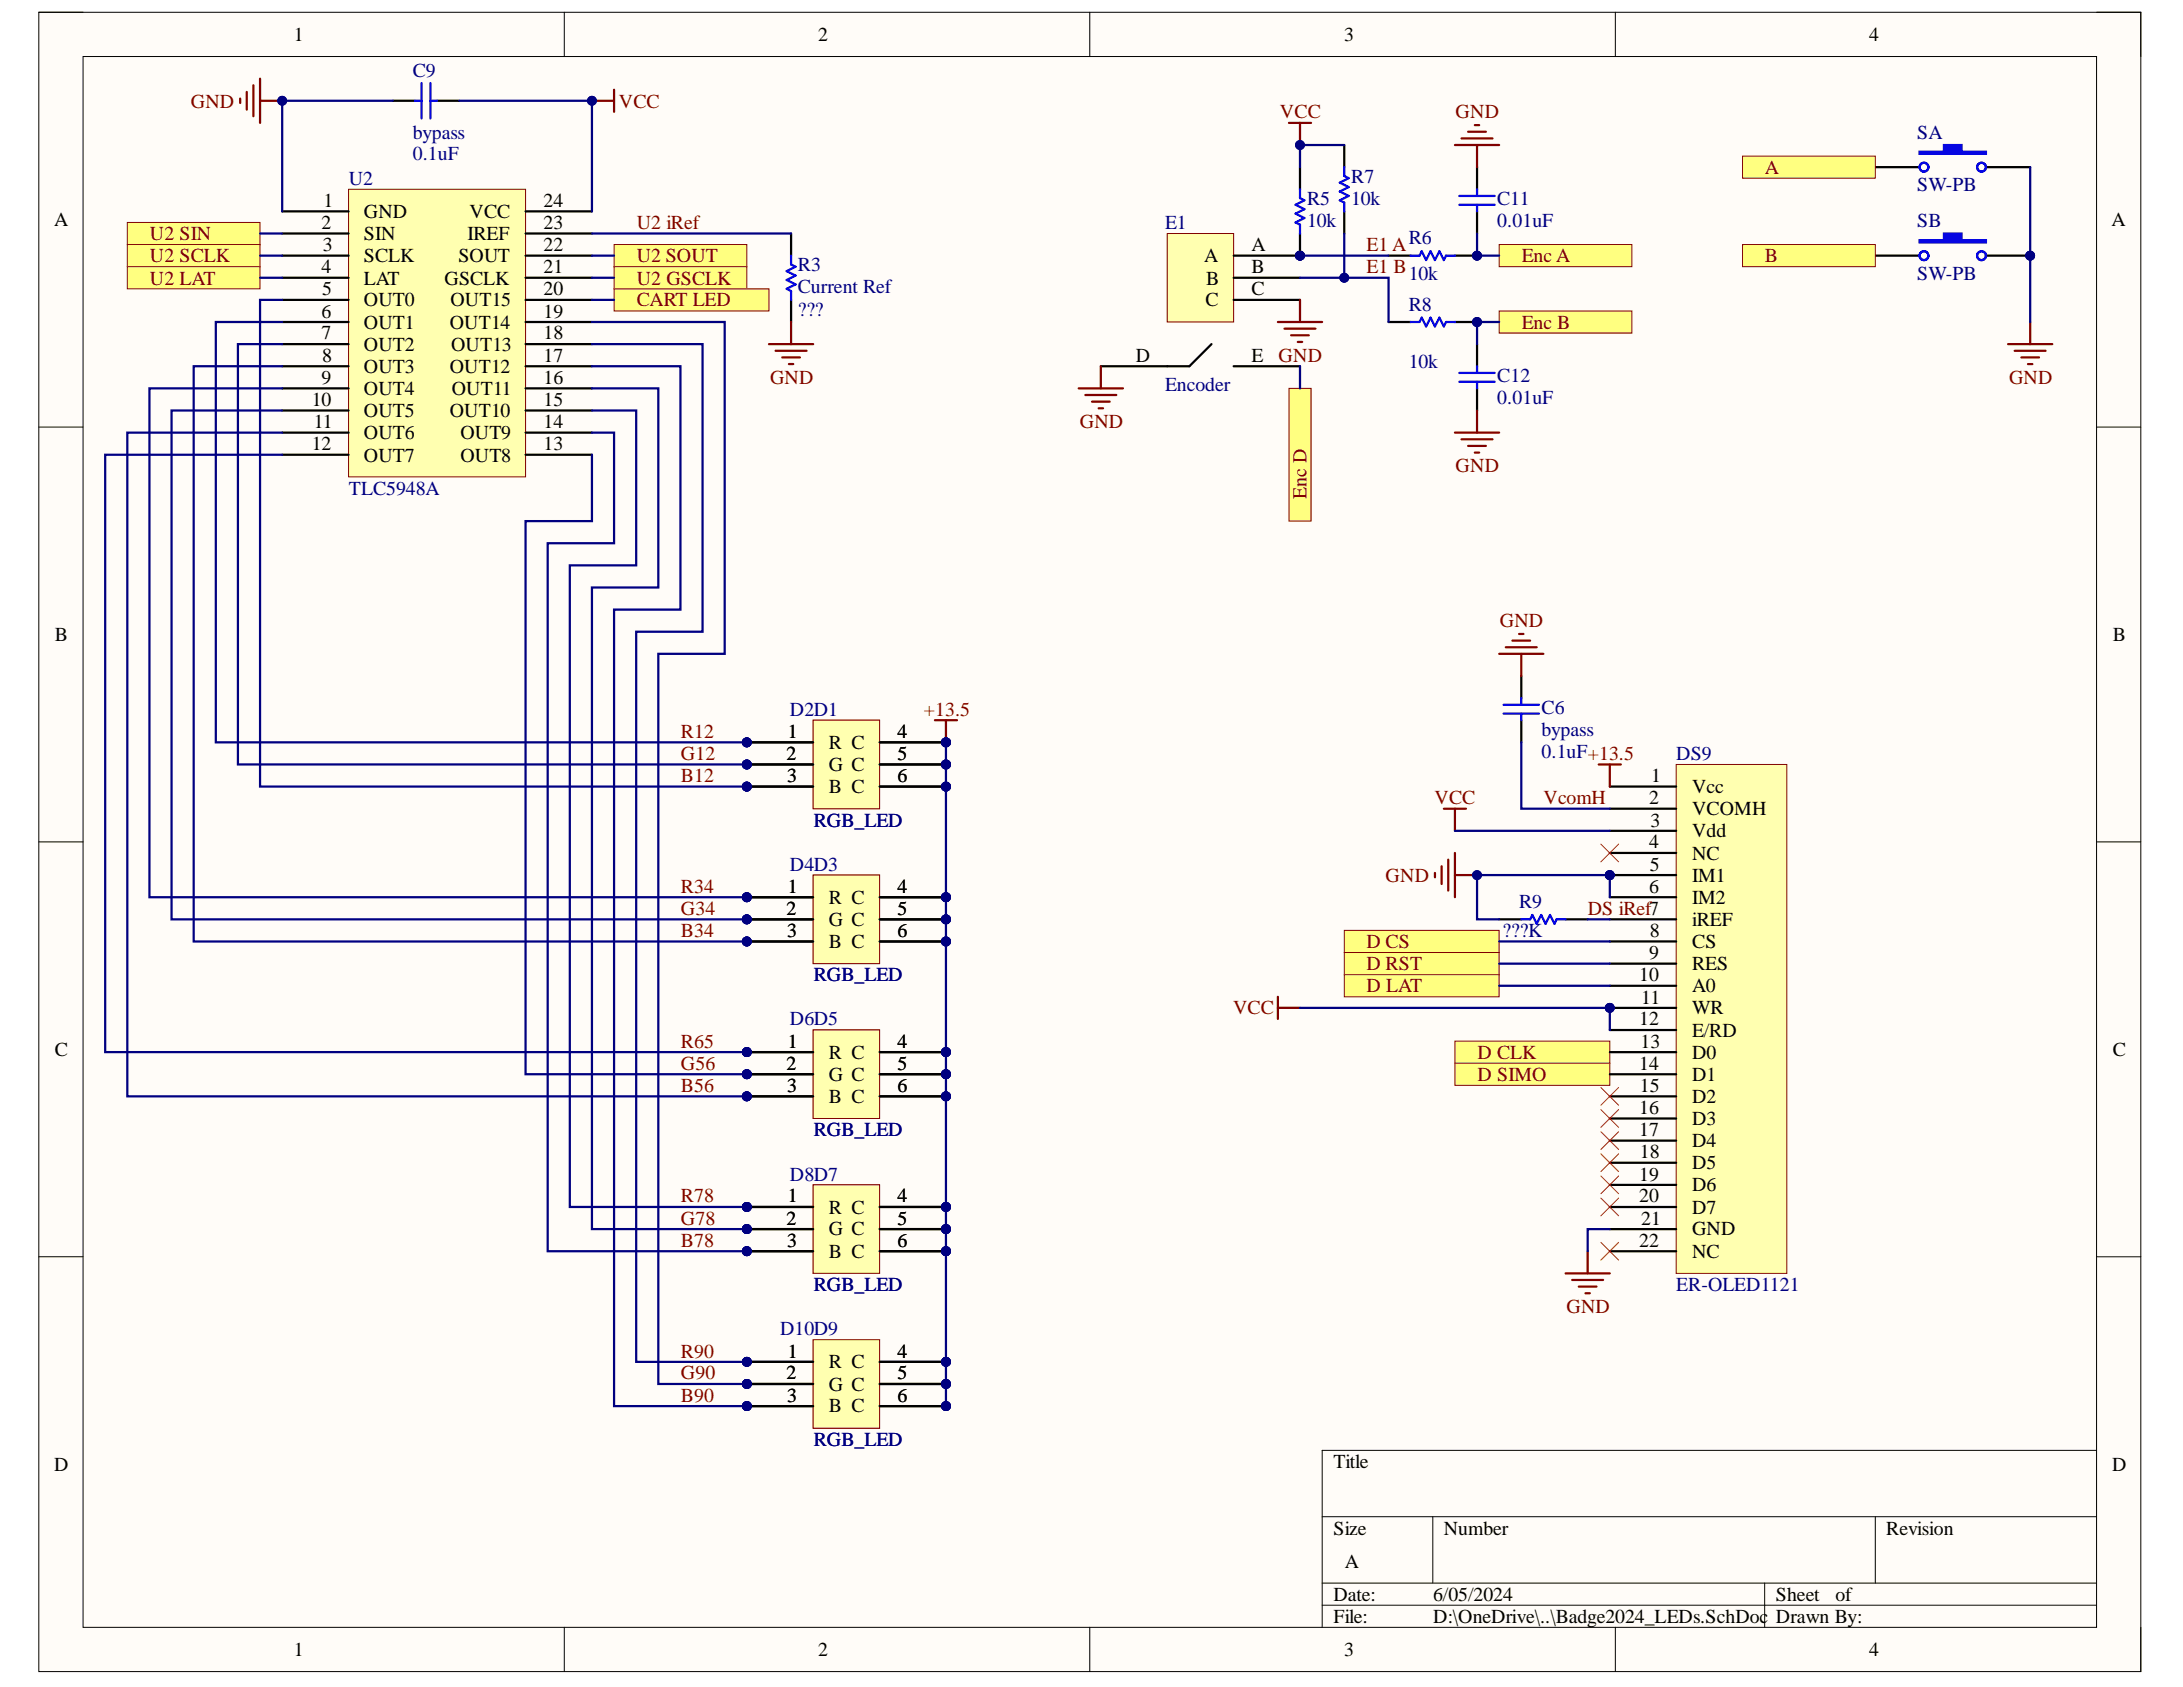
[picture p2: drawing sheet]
<svg xmlns="http://www.w3.org/2000/svg" width="279mm" height="216mm" viewBox="0 0 279 216" stroke-linecap="round" stroke-linejoin="round" font-family="sans-serif">
<defs><g id="words">
<g font-size="2.5">
<text x="37.6" y="5.2">1</text>
<text x="104.7" y="5.2">2</text>
<text x="172" y="5.2">3</text>
<text x="239.2" y="5.2">4</text>
<text x="6.9" y="29">A</text>
<text x="41.2" y="29.3">2</text>
<text x="41.4" y="26.4">1</text>
<text x="46.6" y="27.9">GND</text>
<text x="60.1" y="27.9">VCC</text>
<text x="69.6" y="29.3">23</text>
<text x="69.6" y="26.4">24</text>
<text x="270.2" y="29">A</text>
<text x="41.2" y="35">4</text>
<text x="41.3" y="32.1">3</text>
<text x="46.6" y="30.8">SIN</text>
<text x="46.6" y="33.5">SCLK</text>
<text x="58.7" y="33.5">SOUT</text>
<text x="59.8" y="30.8">IREF</text>
<text x="69.6" y="35">21</text>
<text x="69.6" y="32.1">22</text>
<text x="154.1" y="33.5">A</text>
<text x="160.2" y="32.1">A</text>
<text x="160.2" y="35">B</text>
<text x="41.2" y="40.6">6</text>
<text x="41.3" y="37.8">5</text>
<text x="46.6" y="36.4">LAT</text>
<text x="46.6" y="39.2">OUT0</text>
<text x="56.9" y="36.4">GSCLK</text>
<text x="57.7" y="39.2">OUT15</text>
<text x="69.6" y="40.6">19</text>
<text x="69.6" y="37.8">20</text>
<text x="154.3" y="39.2">C</text>
<text x="154.4" y="36.4">B</text>
<text x="160.2" y="37.8">C</text>
<text x="41.2" y="43.4">7</text>
<text x="41.3" y="46.3">8</text>
<text x="46.6" y="42.1">OUT1</text>
<text x="46.6" y="44.9">OUT2</text>
<text x="46.6" y="47.7">OUT3</text>
<text x="57.6" y="47.7">OUT12</text>
<text x="57.6" y="42.1">OUT14</text>
<text x="57.7" y="44.9">OUT13</text>
<text x="69.6" y="46.3">17</text>
<text x="69.6" y="43.4">18</text>
<text x="145.4" y="46.3">D</text>
<text x="160.2" y="46.3">E</text>
<text x="39.9" y="52">10</text>
<text x="41.2" y="49.1">9</text>
<text x="46.6" y="50.5">OUT4</text>
<text x="46.6" y="53.4">OUT5</text>
<text x="57.6" y="53.4">OUT10</text>
<text x="57.8" y="50.5">OUT11</text>
<text x="69.6" y="52">15</text>
<text x="69.6" y="49.1">16</text>
<text x="39.9" y="57.6">12</text>
<text x="40.2" y="54.8">11</text>
<text x="46.6" y="56.2">OUT6</text>
<text x="46.6" y="59.1">OUT7</text>
<text x="58.9" y="59.1">OUT8</text>
<text x="58.9" y="56.2">OUT9</text>
<text x="69.6" y="57.6">13</text>
<text x="69.6" y="54.8">14</text>
<text x="7" y="82.1">B</text>
<text x="270.4" y="82.1">B</text>
<text x="100.8" y="94.5">1</text>
<text x="106.1" y="95.8">R C</text>
<text x="114.9" y="94.5">4</text>
<text x="100.7" y="97.3">2</text>
<text x="100.8" y="100.1">3</text>
<text x="106.1" y="98.7">G C</text>
<text x="106.1" y="101.5">B C</text>
<text x="114.9" y="97.3">5</text>
<text x="114.9" y="100.1">6</text>
<text x="211.3" y="100.1">1</text>
<text x="216.6" y="101.5">Vcc</text>
<text x="211.1" y="102.9">2</text>
<text x="211.2" y="105.8">3</text>
<text x="216.6" y="104.4">VCOMH</text>
<text x="216.6" y="107.2">Vdd</text>
<text x="211.1" y="108.6">4</text>
<text x="211.2" y="111.5">5</text>
<text x="216.6" y="110">NC</text>
<text x="216.6" y="112.8">IM1</text>
<text x="100.7" y="117.1">2</text>
<text x="100.8" y="119.9">3</text>
<text x="100.8" y="114.3">1</text>
<text x="106.1" y="115.7">R C</text>
<text x="106.1" y="118.5">G C</text>
<text x="114.9" y="114.3">4</text>
<text x="114.9" y="117.1">5</text>
<text x="114.9" y="119.9">6</text>
<text x="211.1" y="114.3">6</text>
<text x="211.2" y="119.9">8</text>
<text x="216.6" y="115.7">IM2</text>
<text x="216.6" y="118.5">iREF</text>
<text x="106.1" y="121.4">B C</text>
<text x="209.8" y="125.6">10</text>
<text x="211.1" y="122.8">9</text>
<text x="216.6" y="121.4">CS</text>
<text x="216.6" y="124.1">RES</text>
<text x="209.8" y="131.2">12</text>
<text x="210.1" y="128.5">11</text>
<text x="216.6" y="127">A0</text>
<text x="216.6" y="129.8">WR</text>
<text x="7" y="135.1">C</text>
<text x="100.7" y="136.9">2</text>
<text x="100.8" y="134.1">1</text>
<text x="106.1" y="135.5">R C</text>
<text x="114.9" y="134.1">4</text>
<text x="114.9" y="136.9">5</text>
<text x="209.8" y="136.9">14</text>
<text x="210" y="134.1">13</text>
<text x="216.6" y="132.7">E/RD</text>
<text x="216.6" y="135.5">D0</text>
<text x="270.4" y="135.1">C</text>
<text x="100.8" y="139.8">3</text>
<text x="106.1" y="138.3">G C</text>
<text x="106.1" y="141.1">B C</text>
<text x="114.9" y="139.8">6</text>
<text x="209.8" y="142.6">16</text>
<text x="209.9" y="139.8">15</text>
<text x="216.6" y="138.3">D1</text>
<text x="216.6" y="141.1">D2</text>
<text x="209.8" y="145.4">17</text>
<text x="209.9" y="148.2">18</text>
<text x="216.6" y="144">D3</text>
<text x="216.6" y="146.8">D4</text>
<text x="216.6" y="149.7">D5</text>
<text x="100.8" y="153.9">1</text>
<text x="106.1" y="155.3">R C</text>
<text x="114.9" y="153.9">4</text>
<text x="209.8" y="151.1">19</text>
<text x="209.8" y="153.9">20</text>
<text x="216.6" y="152.5">D6</text>
<text x="216.6" y="155.3">D7</text>
<text x="100.7" y="156.8">2</text>
<text x="100.8" y="159.6">3</text>
<text x="106.1" y="158.1">G C</text>
<text x="106.1" y="161">B C</text>
<text x="114.9" y="156.8">5</text>
<text x="114.9" y="159.6">6</text>
<text x="209.8" y="159.6">22</text>
<text x="210.1" y="156.8">21</text>
<text x="216.6" y="158.1">GND</text>
<text x="216.6" y="161">NC</text>
<text x="100.8" y="173.8">1</text>
<text x="114.9" y="173.8">4</text>
<text x="100.7" y="176.5">2</text>
<text x="100.8" y="179.4">3</text>
<text x="106.1" y="175.1">R C</text>
<text x="106.1" y="178">G C</text>
<text x="114.9" y="176.5">5</text>
<text x="114.9" y="179.4">6</text>
<text x="106.1" y="180.8">B C</text>
<text x="6.9" y="188.2">D</text>
<text x="170.7" y="187.9">Title</text>
<text x="270.3" y="188.2">D</text>
<text x="170.7" y="196.4">Size</text>
<text x="184.8" y="196.4">Number</text>
<text x="241.4" y="196.4">Revision</text>
<text x="172.1" y="200.6">A</text>
<text x="170.7" y="204.9">Date:</text>
<text x="170.7" y="207.7">File:</text>
<text x="183.4" y="204.9">6/05/2024</text>
<text x="183.4" y="207.7">D:\OneDrive\..\Badge2024_LEDs.SchDoc</text>
<text x="227.3" y="204.9">Sheet</text>
<text x="227.3" y="207.7">Drawn By:</text>
<text x="234.9" y="204.9">of</text>
<text x="37.6" y="212">1</text>
<text x="104.7" y="212">2</text>
<text x="172" y="212">3</text>
<text x="239.2" y="212">4</text>
</g>
<g font-size="2.5" fill="#000080">
<text x="52.8" y="9.8">C9</text>
<text x="52.8" y="17.7">bypass</text>
<text x="245.4" y="17.7">SA</text>
<text x="44.6" y="23.7">U2</text>
<text x="52.8" y="20.5">0.1uF</text>
<text x="173" y="23.4">R7</text>
<text x="149.1" y="29.3">E1</text>
<text x="167.3" y="29.1">10k</text>
<text x="167.3" y="26.2">R5</text>
<text x="173" y="26.2">10k</text>
<text x="191.6" y="29.1">0.01uF</text>
<text x="191.6" y="26.2">C11</text>
<text x="245.4" y="24.5">SW-PB</text>
<text x="245.4" y="29.1">SB</text>
<text x="102.1" y="34.7">R3</text>
<text x="180.3" y="35.8">10k</text>
<text x="180.3" y="31.3">R6</text>
<text x="245.4" y="35.8">SW-PB</text>
<text x="102.1" y="40.4">???</text>
<text x="102.1" y="37.5">Current Ref</text>
<text x="180.3" y="39.8">R8</text>
<text x="180.3" y="47.1">10k</text>
<text x="149.1" y="50">Encoder</text>
<text x="191.6" y="51.7">0.01uF</text>
<text x="191.6" y="48.8">C12</text>
<text x="44.6" y="63.3">TLC5948A</text>
<text x="101.1" y="91.6">D2D1</text>
<text x="197.3" y="91.3">C6</text>
<text x="197.3" y="94.1">bypass</text>
<text x="197.3" y="97">0.1uF+13.5</text>
<text x="214.5" y="97.3">DS9</text>
<text x="104.1" y="105.8">RGB_LED</text>
<text x="101.1" y="111.5">D4D3</text>
<text x="192.3" y="119.9">???K</text>
<text x="194.4" y="116.2">R9</text>
<text x="104.1" y="125.6">RGB_LED</text>
<text x="101.1" y="131.2">D6D5</text>
<text x="104.1" y="145.4">RGB_LED</text>
<text x="101.1" y="151.1">D8D7</text>
<text x="104.1" y="165.2">RGB_LED</text>
<text x="214.5" y="165.2">ER-OLED1121</text>
<text x="99.8" y="170.9">D10D9</text>
<text x="104.1" y="185.1">RGB_LED</text>
</g>
<g font-size="2.5" fill="#800000">
<text x="24.4" y="13.8">GND</text>
<text x="79.2" y="13.8">VCC</text>
<text x="163.8" y="15.1">VCC</text>
<text x="186.3" y="15.1">GND</text>
<text x="225.9" y="22.2">A</text>
<text x="81.5" y="29.3">U2 iRef</text>
<text x="19.2" y="30.8">U2 SIN</text>
<text x="19.2" y="33.5">U2 SCLK</text>
<text x="81.5" y="33.5">U2 SOUT</text>
<text x="174.9" y="32.1">E1 A</text>
<text x="174.9" y="35">E1 B</text>
<text x="194.8" y="33.5">Enc A</text>
<text x="225.9" y="33.5">B</text>
<text x="19.2" y="36.4">U2 LAT</text>
<text x="81.5" y="36.4">U2 GSCLK</text>
<text x="81.5" y="39.2">CART LED</text>
<text x="163.7" y="46.3">GND</text>
<text x="194.8" y="42.1">Enc B</text>
<text x="98.6" y="49.1">GND</text>
<text x="257.1" y="49.1">GND</text>
<text x="138.2" y="54.8">GND</text>
<text x="167.2" y="63.9" transform="rotate(-90 167.2 63.9)">Enc D</text>
<text x="186.3" y="60.4">GND</text>
<text x="192" y="80.3">GND</text>
<text x="87.2" y="94.5">R12</text>
<text x="118.3" y="91.6">+13.5</text>
<text x="87.2" y="97.3">G12</text>
<text x="87.2" y="100.1">B12</text>
<text x="183.6" y="102.9">VCC</text>
<text x="197.6" y="102.9">VcomH</text>
<text x="177.3" y="112.8">GND</text>
<text x="87.2" y="114.3">R34</text>
<text x="87.2" y="117.1">G34</text>
<text x="87.2" y="119.9">B34</text>
<text x="203.2" y="117.1">DS iRef7</text>
<text x="174.9" y="121.4">D CS</text>
<text x="174.9" y="124.1">D RST</text>
<text x="157.8" y="129.8">VCC</text>
<text x="174.9" y="127">D LAT</text>
<text x="87.2" y="136.9">G56</text>
<text x="87.2" y="134.1">R65</text>
<text x="189.1" y="135.5">D CLK</text>
<text x="87.2" y="139.8">B56</text>
<text x="189.1" y="138.3">D SIMO</text>
<text x="87.2" y="153.9">R78</text>
<text x="87.2" y="156.8">G78</text>
<text x="87.2" y="159.6">B78</text>
<text x="87.2" y="173.8">R90</text>
<text x="200.5" y="168.1">GND</text>
<text x="87.2" y="176.5">G90</text>
<text x="87.2" y="179.4">B90</text>
</g>
</g></defs>
<path d="M5 1.6h269v212.3h-269z" fill-rule="evenodd" fill="#fffcf8"/>
<path d="M5 1.6h269v212.3h-269z" fill="none" stroke="#000" stroke-width=".13"/>
<path d="M10.6 7.2h257.7v201.1h-257.7z" fill-rule="evenodd" fill="#fffcf8"/>
<g fill="none" stroke="#000" stroke-width=".13">
<path d="M5 1.6h5.6M10.6 7.2h257.7v201.1h-257.7zM72.2 1.6v5.6M139.5 1.6v5.6M206.7 1.6v5.6M268.3 1.6h5.7v5.6M5 54.7h5.6M268.3 54.7h5.7M5 107.7h5.6M268.3 107.7h5.7M5 160.8h5.6M268.3 160.8h5.7"/>
<path d="M169.2 194.1h99.1M183.4 194.1v8.5M240 194.1v8.5M268.3 185.6h-99.1v22.7M72.2 208.3v5.6M139.5 208.3v5.6M169.2 202.6h99.1M169.2 205.4h99.1M206.7 208.3v5.6M225.9 202.6v5.7M274 208.3v5.6"/>
</g>
<path d="M44.6 24.2h22.7v36.8h-22.7z" fill-rule="evenodd" fill="#ffffb0"/>
<path d="M44.6 24.2h22.7v36.8h-22.7z" fill="none" stroke="#800000" stroke-width=".13"/>
<g fill="none" stroke="#000" stroke-width=".29">
<path d="M36.1 27.1h8.5M36.1 29.9h8.5M36.1 32.7h8.5M36.1 35.5h8.5M36.1 38.4h8.5M67.3 27.1h8.5M67.3 29.9h8.5M67.3 32.7h8.5M67.3 35.5h8.5M67.3 38.4h8.5M101.2 29.9v2.8M101.2 38.4v2.8"/>
<path d="M36.1 41.2h8.5M36.1 44h8.5M36.1 46.9h8.5M36.1 49.7h8.5M36.1 52.5h8.5M36.1 55.4h8.5M36.1 58.2h8.5M67.3 41.2h8.5M67.3 44h8.5M67.3 46.9h8.5M67.3 49.7h8.5M67.3 52.5h8.5"/>
<path d="M67.3 55.4h8.5M67.3 58.2h8.5"/>
</g>
<path d="M101.2 32.7v1.2l.6 .2-1.1 .6 1.1 .6-1.1 .5 1.1 .6-1.1 .6 .5 .2v1.2" fill="none" stroke="#00f" stroke-width=".29"/>
<path d="M16.3 28.5h17v2.8h-17z" fill-rule="evenodd" fill="#ffff80"/>
<path d="M16.3 28.5h17v2.8h-17z" fill="none" stroke="#800000" stroke-width=".13"/>
<path d="M16.3 31.3h17v2.8h-17z" fill-rule="evenodd" fill="#ffff80"/>
<path d="M16.3 31.3h17v2.8h-17z" fill="none" stroke="#800000" stroke-width=".13"/>
<path d="M16.3 34.1h17v2.9h-17z" fill-rule="evenodd" fill="#ffff80"/>
<path d="M16.3 34.1h17v2.9h-17z" fill="none" stroke="#800000" stroke-width=".13"/>
<path d="M78.6 31.3h17v2.8h-17z" fill-rule="evenodd" fill="#ffff80"/>
<path d="M78.6 31.3h17v2.8h-17z" fill="none" stroke="#800000" stroke-width=".13"/>
<path d="M78.6 34.1h17v2.9h-17z" fill-rule="evenodd" fill="#ffff80"/>
<path d="M78.6 34.1h17v2.9h-17z" fill="none" stroke="#800000" stroke-width=".13"/>
<path d="M98.4 44h5.7M99.3 44.9h3.9M100.1 45.7h2.3M101 46.6h.5M101.2 41.2v2.8" fill="none" stroke="#800000" stroke-width=".29"/>
<path d="M78.6 37h19.8v2.8h-19.8z" fill-rule="evenodd" fill="#ffff80"/>
<path d="M78.6 37h19.8v2.8h-19.8z" fill="none" stroke="#800000" stroke-width=".13"/>
<circle cx="95.6" cy="95" r=".57" fill="#000080"/>
<circle cx="95.6" cy="95" r=".57" fill="none" stroke="#000080" stroke-width=".13"/>
<circle cx="95.6" cy="97.8" r=".57" fill="#000080"/>
<circle cx="95.6" cy="97.8" r=".57" fill="none" stroke="#000080" stroke-width=".13"/>
<circle cx="95.6" cy="100.7" r=".57" fill="#000080"/>
<circle cx="95.6" cy="100.7" r=".57" fill="none" stroke="#000080" stroke-width=".13"/>
<circle cx="121.1" cy="95" r=".57" fill="#000080"/>
<circle cx="121.1" cy="95" r=".57" fill="none" stroke="#000080" stroke-width=".13"/>
<circle cx="121.1" cy="97.8" r=".57" fill="#000080"/>
<circle cx="121.1" cy="97.8" r=".57" fill="none" stroke="#000080" stroke-width=".13"/>
<circle cx="121.1" cy="100.7" r=".57" fill="#000080"/>
<circle cx="121.1" cy="100.7" r=".57" fill="none" stroke="#000080" stroke-width=".13"/>
<path d="M104.1 92.2h8.5v11.3h-8.5z" fill-rule="evenodd" fill="#ffffb0"/>
<path d="M104.1 92.2h8.5v11.3h-8.5z" fill="none" stroke="#800000" stroke-width=".13"/>
<path d="M95.6 95h8.5" fill="none" stroke="#000" stroke-width=".29"/>
<circle cx="95.6" cy="95" r=".57" fill="#000080"/>
<circle cx="95.6" cy="95" r=".57" fill="none" stroke="#000080" stroke-width=".13"/>
<path d="M95.6 97.8h8.5" fill="none" stroke="#000" stroke-width=".29"/>
<circle cx="95.6" cy="97.8" r=".57" fill="#000080"/>
<circle cx="95.6" cy="97.8" r=".57" fill="none" stroke="#000080" stroke-width=".13"/>
<path d="M95.6 100.7h8.5" fill="none" stroke="#000" stroke-width=".29"/>
<circle cx="95.6" cy="100.7" r=".57" fill="#000080"/>
<circle cx="95.6" cy="100.7" r=".57" fill="none" stroke="#000080" stroke-width=".13"/>
<path d="M112.6 95h8.5" fill="none" stroke="#000" stroke-width=".29"/>
<circle cx="121.1" cy="95" r=".57" fill="#000080"/>
<circle cx="121.1" cy="95" r=".57" fill="none" stroke="#000080" stroke-width=".13"/>
<path d="M112.6 97.8h8.5" fill="none" stroke="#000" stroke-width=".29"/>
<circle cx="121.1" cy="97.8" r=".57" fill="#000080"/>
<circle cx="121.1" cy="97.8" r=".57" fill="none" stroke="#000080" stroke-width=".13"/>
<path d="M112.6 100.7h8.5" fill="none" stroke="#000" stroke-width=".29"/>
<circle cx="121.1" cy="100.7" r=".57" fill="#000080"/>
<circle cx="121.1" cy="100.7" r=".57" fill="none" stroke="#000080" stroke-width=".13"/>
<circle cx="95.6" cy="95" r=".57" fill="#000080"/>
<circle cx="95.6" cy="95" r=".57" fill="none" stroke="#000080" stroke-width=".13"/>
<circle cx="95.6" cy="97.8" r=".57" fill="#000080"/>
<circle cx="95.6" cy="97.8" r=".57" fill="none" stroke="#000080" stroke-width=".13"/>
<circle cx="95.6" cy="100.7" r=".57" fill="#000080"/>
<circle cx="95.6" cy="100.7" r=".57" fill="none" stroke="#000080" stroke-width=".13"/>
<circle cx="121.1" cy="95" r=".57" fill="#000080"/>
<circle cx="121.1" cy="95" r=".57" fill="none" stroke="#000080" stroke-width=".13"/>
<circle cx="121.1" cy="97.8" r=".57" fill="#000080"/>
<circle cx="121.1" cy="97.8" r=".57" fill="none" stroke="#000080" stroke-width=".13"/>
<circle cx="121.1" cy="100.7" r=".57" fill="#000080"/>
<circle cx="121.1" cy="100.7" r=".57" fill="none" stroke="#000080" stroke-width=".13"/>
<path d="M104.1 92.2h8.5v11.3h-8.5z" fill-rule="evenodd" fill="#ffffb0"/>
<path d="M104.1 92.2h8.5v11.3h-8.5z" fill="none" stroke="#800000" stroke-width=".13"/>
<path d="M95.6 95h8.5" fill="none" stroke="#000" stroke-width=".29"/>
<circle cx="95.6" cy="95" r=".57" fill="#000080"/>
<circle cx="95.6" cy="95" r=".57" fill="none" stroke="#000080" stroke-width=".13"/>
<path d="M95.6 97.8h8.5" fill="none" stroke="#000" stroke-width=".29"/>
<circle cx="95.6" cy="97.8" r=".57" fill="#000080"/>
<circle cx="95.6" cy="97.8" r=".57" fill="none" stroke="#000080" stroke-width=".13"/>
<path d="M95.6 100.7h8.5" fill="none" stroke="#000" stroke-width=".29"/>
<circle cx="95.6" cy="100.7" r=".57" fill="#000080"/>
<circle cx="95.6" cy="100.7" r=".57" fill="none" stroke="#000080" stroke-width=".13"/>
<path d="M112.6 95h8.5" fill="none" stroke="#000" stroke-width=".29"/>
<circle cx="121.1" cy="95" r=".57" fill="#000080"/>
<circle cx="121.1" cy="95" r=".57" fill="none" stroke="#000080" stroke-width=".13"/>
<path d="M112.6 97.8h8.5" fill="none" stroke="#000" stroke-width=".29"/>
<circle cx="121.1" cy="97.8" r=".57" fill="#000080"/>
<circle cx="121.1" cy="97.8" r=".57" fill="none" stroke="#000080" stroke-width=".13"/>
<path d="M112.6 100.7h8.5" fill="none" stroke="#000" stroke-width=".29"/>
<circle cx="121.1" cy="100.7" r=".57" fill="#000080"/>
<circle cx="121.1" cy="100.7" r=".57" fill="none" stroke="#000080" stroke-width=".13"/>
<circle cx="95.6" cy="114.8" r=".57" fill="#000080"/>
<circle cx="95.6" cy="114.8" r=".57" fill="none" stroke="#000080" stroke-width=".13"/>
<circle cx="95.6" cy="117.7" r=".57" fill="#000080"/>
<circle cx="95.6" cy="117.7" r=".57" fill="none" stroke="#000080" stroke-width=".13"/>
<circle cx="95.6" cy="120.5" r=".57" fill="#000080"/>
<circle cx="95.6" cy="120.5" r=".57" fill="none" stroke="#000080" stroke-width=".13"/>
<circle cx="121.1" cy="114.8" r=".57" fill="#000080"/>
<circle cx="121.1" cy="114.8" r=".57" fill="none" stroke="#000080" stroke-width=".13"/>
<circle cx="121.1" cy="117.7" r=".57" fill="#000080"/>
<circle cx="121.1" cy="117.7" r=".57" fill="none" stroke="#000080" stroke-width=".13"/>
<circle cx="121.1" cy="120.5" r=".57" fill="#000080"/>
<circle cx="121.1" cy="120.5" r=".57" fill="none" stroke="#000080" stroke-width=".13"/>
<path d="M104.1 112h8.5v11.3h-8.5z" fill-rule="evenodd" fill="#ffffb0"/>
<path d="M104.1 112h8.5v11.3h-8.5z" fill="none" stroke="#800000" stroke-width=".13"/>
<path d="M95.6 114.8h8.5" fill="none" stroke="#000" stroke-width=".29"/>
<circle cx="95.6" cy="114.8" r=".57" fill="#000080"/>
<circle cx="95.6" cy="114.8" r=".57" fill="none" stroke="#000080" stroke-width=".13"/>
<path d="M95.6 117.7h8.5" fill="none" stroke="#000" stroke-width=".29"/>
<circle cx="95.6" cy="117.7" r=".57" fill="#000080"/>
<circle cx="95.6" cy="117.7" r=".57" fill="none" stroke="#000080" stroke-width=".13"/>
<path d="M95.6 120.5h8.5" fill="none" stroke="#000" stroke-width=".29"/>
<circle cx="95.6" cy="120.5" r=".57" fill="#000080"/>
<circle cx="95.6" cy="120.5" r=".57" fill="none" stroke="#000080" stroke-width=".13"/>
<path d="M112.6 114.8h8.5" fill="none" stroke="#000" stroke-width=".29"/>
<circle cx="121.1" cy="114.8" r=".57" fill="#000080"/>
<circle cx="121.1" cy="114.8" r=".57" fill="none" stroke="#000080" stroke-width=".13"/>
<path d="M112.6 117.7h8.5" fill="none" stroke="#000" stroke-width=".29"/>
<circle cx="121.1" cy="117.7" r=".57" fill="#000080"/>
<circle cx="121.1" cy="117.7" r=".57" fill="none" stroke="#000080" stroke-width=".13"/>
<path d="M112.6 120.5h8.5" fill="none" stroke="#000" stroke-width=".29"/>
<circle cx="121.1" cy="120.5" r=".57" fill="#000080"/>
<circle cx="121.1" cy="120.5" r=".57" fill="none" stroke="#000080" stroke-width=".13"/>
<circle cx="95.6" cy="114.8" r=".57" fill="#000080"/>
<circle cx="95.6" cy="114.8" r=".57" fill="none" stroke="#000080" stroke-width=".13"/>
<circle cx="95.6" cy="117.7" r=".57" fill="#000080"/>
<circle cx="95.6" cy="117.7" r=".57" fill="none" stroke="#000080" stroke-width=".13"/>
<circle cx="95.6" cy="120.5" r=".57" fill="#000080"/>
<circle cx="95.6" cy="120.5" r=".57" fill="none" stroke="#000080" stroke-width=".13"/>
<circle cx="121.1" cy="114.8" r=".57" fill="#000080"/>
<circle cx="121.1" cy="114.8" r=".57" fill="none" stroke="#000080" stroke-width=".13"/>
<circle cx="121.1" cy="117.7" r=".57" fill="#000080"/>
<circle cx="121.1" cy="117.7" r=".57" fill="none" stroke="#000080" stroke-width=".13"/>
<circle cx="121.1" cy="120.5" r=".57" fill="#000080"/>
<circle cx="121.1" cy="120.5" r=".57" fill="none" stroke="#000080" stroke-width=".13"/>
<path d="M104.1 112h8.5v11.3h-8.5z" fill-rule="evenodd" fill="#ffffb0"/>
<path d="M104.1 112h8.5v11.3h-8.5z" fill="none" stroke="#800000" stroke-width=".13"/>
<path d="M95.6 114.8h8.5" fill="none" stroke="#000" stroke-width=".29"/>
<circle cx="95.6" cy="114.8" r=".57" fill="#000080"/>
<circle cx="95.6" cy="114.8" r=".57" fill="none" stroke="#000080" stroke-width=".13"/>
<path d="M95.6 117.7h8.5" fill="none" stroke="#000" stroke-width=".29"/>
<circle cx="95.6" cy="117.7" r=".57" fill="#000080"/>
<circle cx="95.6" cy="117.7" r=".57" fill="none" stroke="#000080" stroke-width=".13"/>
<path d="M95.6 120.5h8.5" fill="none" stroke="#000" stroke-width=".29"/>
<circle cx="95.6" cy="120.5" r=".57" fill="#000080"/>
<circle cx="95.6" cy="120.5" r=".57" fill="none" stroke="#000080" stroke-width=".13"/>
<path d="M112.6 114.8h8.5" fill="none" stroke="#000" stroke-width=".29"/>
<circle cx="121.1" cy="114.8" r=".57" fill="#000080"/>
<circle cx="121.1" cy="114.8" r=".57" fill="none" stroke="#000080" stroke-width=".13"/>
<path d="M112.6 117.7h8.5" fill="none" stroke="#000" stroke-width=".29"/>
<circle cx="121.1" cy="117.7" r=".57" fill="#000080"/>
<circle cx="121.1" cy="117.7" r=".57" fill="none" stroke="#000080" stroke-width=".13"/>
<path d="M112.6 120.5h8.5" fill="none" stroke="#000" stroke-width=".29"/>
<circle cx="121.1" cy="120.5" r=".57" fill="#000080"/>
<circle cx="121.1" cy="120.5" r=".57" fill="none" stroke="#000080" stroke-width=".13"/>
<circle cx="95.6" cy="134.6" r=".57" fill="#000080"/>
<circle cx="95.6" cy="134.6" r=".57" fill="none" stroke="#000080" stroke-width=".13"/>
<circle cx="95.6" cy="137.5" r=".57" fill="#000080"/>
<circle cx="95.6" cy="137.5" r=".57" fill="none" stroke="#000080" stroke-width=".13"/>
<circle cx="95.6" cy="140.3" r=".57" fill="#000080"/>
<circle cx="95.6" cy="140.3" r=".57" fill="none" stroke="#000080" stroke-width=".13"/>
<circle cx="121.1" cy="134.6" r=".57" fill="#000080"/>
<circle cx="121.1" cy="134.6" r=".57" fill="none" stroke="#000080" stroke-width=".13"/>
<circle cx="121.1" cy="137.5" r=".57" fill="#000080"/>
<circle cx="121.1" cy="137.5" r=".57" fill="none" stroke="#000080" stroke-width=".13"/>
<circle cx="121.1" cy="140.3" r=".57" fill="#000080"/>
<circle cx="121.1" cy="140.3" r=".57" fill="none" stroke="#000080" stroke-width=".13"/>
<path d="M104.1 131.8h8.5v11.3h-8.5z" fill-rule="evenodd" fill="#ffffb0"/>
<path d="M104.1 131.8h8.5v11.3h-8.5z" fill="none" stroke="#800000" stroke-width=".13"/>
<path d="M95.6 134.6h8.5" fill="none" stroke="#000" stroke-width=".29"/>
<circle cx="95.6" cy="134.6" r=".57" fill="#000080"/>
<circle cx="95.6" cy="134.6" r=".57" fill="none" stroke="#000080" stroke-width=".13"/>
<path d="M95.6 137.5h8.5" fill="none" stroke="#000" stroke-width=".29"/>
<circle cx="95.6" cy="137.5" r=".57" fill="#000080"/>
<circle cx="95.6" cy="137.5" r=".57" fill="none" stroke="#000080" stroke-width=".13"/>
<path d="M95.6 140.3h8.5" fill="none" stroke="#000" stroke-width=".29"/>
<circle cx="95.6" cy="140.3" r=".57" fill="#000080"/>
<circle cx="95.6" cy="140.3" r=".57" fill="none" stroke="#000080" stroke-width=".13"/>
<path d="M112.6 134.6h8.5" fill="none" stroke="#000" stroke-width=".29"/>
<circle cx="121.1" cy="134.6" r=".57" fill="#000080"/>
<circle cx="121.1" cy="134.6" r=".57" fill="none" stroke="#000080" stroke-width=".13"/>
<path d="M112.6 137.5h8.5" fill="none" stroke="#000" stroke-width=".29"/>
<circle cx="121.1" cy="137.5" r=".57" fill="#000080"/>
<circle cx="121.1" cy="137.5" r=".57" fill="none" stroke="#000080" stroke-width=".13"/>
<path d="M112.6 140.3h8.5" fill="none" stroke="#000" stroke-width=".29"/>
<circle cx="121.1" cy="140.3" r=".57" fill="#000080"/>
<circle cx="121.1" cy="140.3" r=".57" fill="none" stroke="#000080" stroke-width=".13"/>
<circle cx="95.6" cy="134.6" r=".57" fill="#000080"/>
<circle cx="95.6" cy="134.6" r=".57" fill="none" stroke="#000080" stroke-width=".13"/>
<circle cx="95.6" cy="137.5" r=".57" fill="#000080"/>
<circle cx="95.6" cy="137.5" r=".57" fill="none" stroke="#000080" stroke-width=".13"/>
<circle cx="95.6" cy="140.3" r=".57" fill="#000080"/>
<circle cx="95.6" cy="140.3" r=".57" fill="none" stroke="#000080" stroke-width=".13"/>
<circle cx="121.1" cy="134.6" r=".57" fill="#000080"/>
<circle cx="121.1" cy="134.6" r=".57" fill="none" stroke="#000080" stroke-width=".13"/>
<circle cx="121.1" cy="137.5" r=".57" fill="#000080"/>
<circle cx="121.1" cy="137.5" r=".57" fill="none" stroke="#000080" stroke-width=".13"/>
<circle cx="121.1" cy="140.3" r=".57" fill="#000080"/>
<circle cx="121.1" cy="140.3" r=".57" fill="none" stroke="#000080" stroke-width=".13"/>
<path d="M104.1 131.8h8.5v11.3h-8.5z" fill-rule="evenodd" fill="#ffffb0"/>
<path d="M104.1 131.8h8.5v11.3h-8.5z" fill="none" stroke="#800000" stroke-width=".13"/>
<path d="M95.6 134.6h8.5" fill="none" stroke="#000" stroke-width=".29"/>
<circle cx="95.6" cy="134.6" r=".57" fill="#000080"/>
<circle cx="95.6" cy="134.6" r=".57" fill="none" stroke="#000080" stroke-width=".13"/>
<path d="M95.6 137.5h8.5" fill="none" stroke="#000" stroke-width=".29"/>
<circle cx="95.6" cy="137.5" r=".57" fill="#000080"/>
<circle cx="95.6" cy="137.5" r=".57" fill="none" stroke="#000080" stroke-width=".13"/>
<path d="M95.6 140.3h8.5" fill="none" stroke="#000" stroke-width=".29"/>
<circle cx="95.6" cy="140.3" r=".57" fill="#000080"/>
<circle cx="95.6" cy="140.3" r=".57" fill="none" stroke="#000080" stroke-width=".13"/>
<path d="M112.6 134.6h8.5" fill="none" stroke="#000" stroke-width=".29"/>
<circle cx="121.1" cy="134.6" r=".57" fill="#000080"/>
<circle cx="121.1" cy="134.6" r=".57" fill="none" stroke="#000080" stroke-width=".13"/>
<path d="M112.6 137.5h8.5" fill="none" stroke="#000" stroke-width=".29"/>
<circle cx="121.1" cy="137.5" r=".57" fill="#000080"/>
<circle cx="121.1" cy="137.5" r=".57" fill="none" stroke="#000080" stroke-width=".13"/>
<path d="M112.6 140.3h8.5" fill="none" stroke="#000" stroke-width=".29"/>
<circle cx="121.1" cy="140.3" r=".57" fill="#000080"/>
<circle cx="121.1" cy="140.3" r=".57" fill="none" stroke="#000080" stroke-width=".13"/>
<circle cx="95.6" cy="154.5" r=".57" fill="#000080"/>
<circle cx="95.6" cy="154.5" r=".57" fill="none" stroke="#000080" stroke-width=".13"/>
<circle cx="95.6" cy="157.3" r=".57" fill="#000080"/>
<circle cx="95.6" cy="157.3" r=".57" fill="none" stroke="#000080" stroke-width=".13"/>
<circle cx="95.6" cy="160.1" r=".57" fill="#000080"/>
<circle cx="95.6" cy="160.1" r=".57" fill="none" stroke="#000080" stroke-width=".13"/>
<circle cx="121.1" cy="154.5" r=".57" fill="#000080"/>
<circle cx="121.1" cy="154.5" r=".57" fill="none" stroke="#000080" stroke-width=".13"/>
<circle cx="121.1" cy="157.3" r=".57" fill="#000080"/>
<circle cx="121.1" cy="157.3" r=".57" fill="none" stroke="#000080" stroke-width=".13"/>
<circle cx="121.1" cy="160.1" r=".57" fill="#000080"/>
<circle cx="121.1" cy="160.1" r=".57" fill="none" stroke="#000080" stroke-width=".13"/>
<path d="M104.1 151.6h8.5v11.4h-8.5z" fill-rule="evenodd" fill="#ffffb0"/>
<path d="M104.1 151.6h8.5v11.4h-8.5z" fill="none" stroke="#800000" stroke-width=".13"/>
<path d="M95.6 154.5h8.5" fill="none" stroke="#000" stroke-width=".29"/>
<circle cx="95.6" cy="154.5" r=".57" fill="#000080"/>
<circle cx="95.6" cy="154.5" r=".57" fill="none" stroke="#000080" stroke-width=".13"/>
<path d="M95.6 157.3h8.5" fill="none" stroke="#000" stroke-width=".29"/>
<circle cx="95.6" cy="157.3" r=".57" fill="#000080"/>
<circle cx="95.6" cy="157.3" r=".57" fill="none" stroke="#000080" stroke-width=".13"/>
<path d="M95.6 160.1h8.5" fill="none" stroke="#000" stroke-width=".29"/>
<circle cx="95.6" cy="160.1" r=".57" fill="#000080"/>
<circle cx="95.6" cy="160.1" r=".57" fill="none" stroke="#000080" stroke-width=".13"/>
<path d="M112.6 154.5h8.5" fill="none" stroke="#000" stroke-width=".29"/>
<circle cx="121.1" cy="154.5" r=".57" fill="#000080"/>
<circle cx="121.1" cy="154.5" r=".57" fill="none" stroke="#000080" stroke-width=".13"/>
<path d="M112.6 157.3h8.5" fill="none" stroke="#000" stroke-width=".29"/>
<circle cx="121.1" cy="157.3" r=".57" fill="#000080"/>
<circle cx="121.1" cy="157.3" r=".57" fill="none" stroke="#000080" stroke-width=".13"/>
<path d="M112.6 160.1h8.5" fill="none" stroke="#000" stroke-width=".29"/>
<circle cx="121.1" cy="160.1" r=".57" fill="#000080"/>
<circle cx="121.1" cy="160.1" r=".57" fill="none" stroke="#000080" stroke-width=".13"/>
<circle cx="95.6" cy="154.5" r=".57" fill="#000080"/>
<circle cx="95.6" cy="154.5" r=".57" fill="none" stroke="#000080" stroke-width=".13"/>
<circle cx="95.6" cy="157.3" r=".57" fill="#000080"/>
<circle cx="95.6" cy="157.3" r=".57" fill="none" stroke="#000080" stroke-width=".13"/>
<circle cx="95.6" cy="160.1" r=".57" fill="#000080"/>
<circle cx="95.6" cy="160.1" r=".57" fill="none" stroke="#000080" stroke-width=".13"/>
<circle cx="121.1" cy="154.5" r=".57" fill="#000080"/>
<circle cx="121.1" cy="154.5" r=".57" fill="none" stroke="#000080" stroke-width=".13"/>
<circle cx="121.1" cy="157.3" r=".57" fill="#000080"/>
<circle cx="121.1" cy="157.3" r=".57" fill="none" stroke="#000080" stroke-width=".13"/>
<circle cx="121.1" cy="160.1" r=".57" fill="#000080"/>
<circle cx="121.1" cy="160.1" r=".57" fill="none" stroke="#000080" stroke-width=".13"/>
<path d="M104.1 151.6h8.5v11.4h-8.5z" fill-rule="evenodd" fill="#ffffb0"/>
<path d="M104.1 151.6h8.5v11.4h-8.5z" fill="none" stroke="#800000" stroke-width=".13"/>
<path d="M95.6 154.5h8.5" fill="none" stroke="#000" stroke-width=".29"/>
<circle cx="95.6" cy="154.5" r=".57" fill="#000080"/>
<circle cx="95.6" cy="154.5" r=".57" fill="none" stroke="#000080" stroke-width=".13"/>
<path d="M95.6 157.3h8.5" fill="none" stroke="#000" stroke-width=".29"/>
<circle cx="95.6" cy="157.3" r=".57" fill="#000080"/>
<circle cx="95.6" cy="157.3" r=".57" fill="none" stroke="#000080" stroke-width=".13"/>
<path d="M95.6 160.1h8.5" fill="none" stroke="#000" stroke-width=".29"/>
<circle cx="95.6" cy="160.1" r=".57" fill="#000080"/>
<circle cx="95.6" cy="160.1" r=".57" fill="none" stroke="#000080" stroke-width=".13"/>
<path d="M112.6 154.5h8.5" fill="none" stroke="#000" stroke-width=".29"/>
<circle cx="121.1" cy="154.5" r=".57" fill="#000080"/>
<circle cx="121.1" cy="154.5" r=".57" fill="none" stroke="#000080" stroke-width=".13"/>
<path d="M112.6 157.3h8.5" fill="none" stroke="#000" stroke-width=".29"/>
<circle cx="121.1" cy="157.3" r=".57" fill="#000080"/>
<circle cx="121.1" cy="157.3" r=".57" fill="none" stroke="#000080" stroke-width=".13"/>
<path d="M112.6 160.1h8.5" fill="none" stroke="#000" stroke-width=".29"/>
<circle cx="121.1" cy="160.1" r=".57" fill="#000080"/>
<circle cx="121.1" cy="160.1" r=".57" fill="none" stroke="#000080" stroke-width=".13"/>
<circle cx="95.6" cy="174.3" r=".56" fill="#000080"/>
<circle cx="95.6" cy="174.3" r=".56" fill="none" stroke="#000080" stroke-width=".13"/>
<circle cx="95.6" cy="177.1" r=".56" fill="#000080"/>
<circle cx="95.6" cy="177.1" r=".56" fill="none" stroke="#000080" stroke-width=".13"/>
<circle cx="95.6" cy="179.9" r=".56" fill="#000080"/>
<circle cx="95.6" cy="179.9" r=".56" fill="none" stroke="#000080" stroke-width=".13"/>
<circle cx="121.1" cy="174.3" r=".56" fill="#000080"/>
<circle cx="121.1" cy="174.3" r=".56" fill="none" stroke="#000080" stroke-width=".13"/>
<circle cx="121.1" cy="177.1" r=".56" fill="#000080"/>
<circle cx="121.1" cy="177.1" r=".56" fill="none" stroke="#000080" stroke-width=".13"/>
<circle cx="121.1" cy="179.9" r=".56" fill="#000080"/>
<circle cx="121.1" cy="179.9" r=".56" fill="none" stroke="#000080" stroke-width=".13"/>
<path d="M104.1 171.5h8.5v11.3h-8.5z" fill-rule="evenodd" fill="#ffffb0"/>
<path d="M104.1 171.5h8.5v11.3h-8.5z" fill="none" stroke="#800000" stroke-width=".13"/>
<path d="M95.6 174.3h8.5" fill="none" stroke="#000" stroke-width=".29"/>
<circle cx="95.6" cy="174.3" r=".56" fill="#000080"/>
<circle cx="95.6" cy="174.3" r=".56" fill="none" stroke="#000080" stroke-width=".13"/>
<path d="M95.6 177.1h8.5" fill="none" stroke="#000" stroke-width=".29"/>
<circle cx="95.6" cy="177.1" r=".56" fill="#000080"/>
<circle cx="95.6" cy="177.1" r=".56" fill="none" stroke="#000080" stroke-width=".13"/>
<path d="M95.6 180h8.5" fill="none" stroke="#000" stroke-width=".29"/>
<circle cx="95.6" cy="179.9" r=".56" fill="#000080"/>
<circle cx="95.6" cy="179.9" r=".56" fill="none" stroke="#000080" stroke-width=".13"/>
<path d="M112.6 174.3h8.5" fill="none" stroke="#000" stroke-width=".29"/>
<circle cx="121.1" cy="174.3" r=".56" fill="#000080"/>
<circle cx="121.1" cy="174.3" r=".56" fill="none" stroke="#000080" stroke-width=".13"/>
<path d="M112.6 177.1h8.5" fill="none" stroke="#000" stroke-width=".29"/>
<circle cx="121.1" cy="177.1" r=".56" fill="#000080"/>
<circle cx="121.1" cy="177.1" r=".56" fill="none" stroke="#000080" stroke-width=".13"/>
<path d="M112.6 180h8.5" fill="none" stroke="#000" stroke-width=".29"/>
<circle cx="121.1" cy="179.9" r=".56" fill="#000080"/>
<circle cx="121.1" cy="179.9" r=".56" fill="none" stroke="#000080" stroke-width=".13"/>
<circle cx="95.6" cy="174.3" r=".56" fill="#000080"/>
<circle cx="95.6" cy="174.3" r=".56" fill="none" stroke="#000080" stroke-width=".13"/>
<circle cx="95.6" cy="177.1" r=".56" fill="#000080"/>
<circle cx="95.6" cy="177.1" r=".56" fill="none" stroke="#000080" stroke-width=".13"/>
<circle cx="95.6" cy="179.9" r=".56" fill="#000080"/>
<circle cx="95.6" cy="179.9" r=".56" fill="none" stroke="#000080" stroke-width=".13"/>
<circle cx="121.1" cy="174.3" r=".56" fill="#000080"/>
<circle cx="121.1" cy="174.3" r=".56" fill="none" stroke="#000080" stroke-width=".13"/>
<circle cx="121.1" cy="177.1" r=".56" fill="#000080"/>
<circle cx="121.1" cy="177.1" r=".56" fill="none" stroke="#000080" stroke-width=".13"/>
<circle cx="121.1" cy="179.9" r=".56" fill="#000080"/>
<circle cx="121.1" cy="179.9" r=".56" fill="none" stroke="#000080" stroke-width=".13"/>
<path d="M104.1 171.5h8.5v11.3h-8.5z" fill-rule="evenodd" fill="#ffffb0"/>
<path d="M104.1 171.5h8.5v11.3h-8.5z" fill="none" stroke="#800000" stroke-width=".13"/>
<path d="M95.6 174.3h8.5" fill="none" stroke="#000" stroke-width=".29"/>
<circle cx="95.6" cy="174.3" r=".56" fill="#000080"/>
<circle cx="95.6" cy="174.3" r=".56" fill="none" stroke="#000080" stroke-width=".13"/>
<path d="M95.6 177.1h8.5" fill="none" stroke="#000" stroke-width=".29"/>
<circle cx="95.6" cy="177.1" r=".56" fill="#000080"/>
<circle cx="95.6" cy="177.1" r=".56" fill="none" stroke="#000080" stroke-width=".13"/>
<path d="M95.6 180h8.5" fill="none" stroke="#000" stroke-width=".29"/>
<circle cx="95.6" cy="179.9" r=".56" fill="#000080"/>
<circle cx="95.6" cy="179.9" r=".56" fill="none" stroke="#000080" stroke-width=".13"/>
<path d="M112.6 174.3h8.5" fill="none" stroke="#000" stroke-width=".29"/>
<circle cx="121.1" cy="174.3" r=".56" fill="#000080"/>
<circle cx="121.1" cy="174.3" r=".56" fill="none" stroke="#000080" stroke-width=".13"/>
<path d="M112.6 177.1h8.5" fill="none" stroke="#000" stroke-width=".29"/>
<circle cx="121.1" cy="177.1" r=".56" fill="#000080"/>
<circle cx="121.1" cy="177.1" r=".56" fill="none" stroke="#000080" stroke-width=".13"/>
<path d="M112.6 180h8.5" fill="none" stroke="#000" stroke-width=".29"/>
<circle cx="121.1" cy="179.9" r=".56" fill="#000080"/>
<circle cx="121.1" cy="179.9" r=".56" fill="none" stroke="#000080" stroke-width=".13"/>
<path d="M240 21.4h5.7M254.2 21.4h5.6" fill="none" stroke="#000" stroke-width=".29"/>
<path d="M245.7 19.4h3.1v-.8h2.3v.8h3.1v.3h-8.5z" fill-rule="evenodd" fill="#00f"/>
<g fill="none" stroke="#00f" stroke-width=".29">
<path d="M245.7 19.4h3.1v-.8h2.3v.8h3.1v.3h-8.5z"/>
<circle cx="246.2" cy="21.4" r=".56"/>
<circle cx="246.2" cy="21.4" r=".57"/>
<circle cx="253.6" cy="21.4" r=".56"/>
<circle cx="253.6" cy="21.4" r=".57"/>
</g>
<circle cx="259.8" cy="32.7" r=".57" fill="#000080"/>
<circle cx="259.8" cy="32.7" r=".57" fill="none" stroke="#000080" stroke-width=".13"/>
<path d="M240 32.7h5.7M254.2 32.7h5.6" fill="none" stroke="#000" stroke-width=".29"/>
<circle cx="259.8" cy="32.7" r=".57" fill="#000080"/>
<circle cx="259.8" cy="32.7" r=".57" fill="none" stroke="#000080" stroke-width=".13"/>
<path d="M245.7 30.7h3.1v-.8h2.3v.8h3.1v.3h-8.5z" fill-rule="evenodd" fill="#00f"/>
<g fill="none" stroke="#00f" stroke-width=".29">
<path d="M245.7 30.7h3.1v-.8h2.3v.8h3.1v.3h-8.5z"/>
<circle cx="246.2" cy="32.7" r=".56"/>
<circle cx="246.2" cy="32.7" r=".57"/>
<circle cx="253.6" cy="32.7" r=".56"/>
<circle cx="253.6" cy="32.7" r=".57"/>
</g>
<circle cx="166.4" cy="32.7" r=".57" fill="#000080"/>
<circle cx="166.4" cy="32.7" r=".57" fill="none" stroke="#000080" stroke-width=".13"/>
<path d="M149.4 29.9h8.5v11.3h-8.5z" fill-rule="evenodd" fill="#ffffb0"/>
<path d="M149.4 29.9h8.5v11.3h-8.5z" fill="none" stroke="#800000" stroke-width=".13"/>
<path d="M157.9 32.7h8.5" fill="none" stroke="#000" stroke-width=".29"/>
<circle cx="166.4" cy="32.7" r=".57" fill="#000080"/>
<circle cx="166.4" cy="32.7" r=".57" fill="none" stroke="#000080" stroke-width=".13"/>
<path d="M50.3 12.9h2.8M55.9 12.9h2.9M157.9 35.5h8.5M157.9 38.4h8.5M155.1 44l-2.9 2.9h-11.3M157.9 46.9h8.5" fill="none" stroke="#000" stroke-width=".29"/>
<path d="M53.1 12.9h.9M54 10.6v4.6M55.1 10.6v4.6M55.1 12.9h.8" fill="none" stroke="#00f" stroke-width=".29"/>
<path d="M75.8 12.9h2.8M78.6 11.5v2.8" fill="none" stroke="#800000" stroke-width=".29"/>
<circle cx="75.8" cy="12.9" r=".57" fill="#000080"/>
<circle cx="75.8" cy="12.9" r=".57" fill="none" stroke="#000080" stroke-width=".13"/>
<path d="M30.7 12.6v.6M31.6 11.8v2.2M32.4 10.9v4M33.3 10.1v5.6M33.3 12.9h2.8" fill="none" stroke="#800000" stroke-width=".29"/>
<circle cx="36.1" cy="12.9" r=".57" fill="#000080"/>
<circle cx="36.1" cy="12.9" r=".57" fill="none" stroke="#000080" stroke-width=".13"/>
<path d="M172.1 119.1h19.8v2.8h-19.8z" fill-rule="evenodd" fill="#ffff80"/>
<path d="M172.1 119.1h19.8v2.8h-19.8z" fill="none" stroke="#800000" stroke-width=".13"/>
<path d="M186.2 136.1h19.8v2.8h-19.8z" fill-rule="evenodd" fill="#ffff80"/>
<path d="M186.2 136.1h19.8v2.8h-19.8z" fill="none" stroke="#800000" stroke-width=".13"/>
<path d="M186.2 133.2h19.8v2.9h-19.8z" fill-rule="evenodd" fill="#ffff80"/>
<path d="M186.2 133.2h19.8v2.9h-19.8z" fill="none" stroke="#800000" stroke-width=".13"/>
<path d="M172.1 121.9h19.8v2.8h-19.8z" fill-rule="evenodd" fill="#ffff80"/>
<path d="M172.1 121.9h19.8v2.8h-19.8z" fill="none" stroke="#800000" stroke-width=".13"/>
<path d="M172.1 124.7h19.8v2.9h-19.8z" fill-rule="evenodd" fill="#ffff80"/>
<path d="M172.1 124.7h19.8v2.9h-19.8z" fill="none" stroke="#800000" stroke-width=".13"/>
<path d="M184.8 103.5h2.8M186.2 103.5v2.8" fill="none" stroke="#800000" stroke-width=".29"/>
<circle cx="206" cy="112" r=".57" fill="#000080"/>
<circle cx="206" cy="112" r=".57" fill="none" stroke="#000080" stroke-width=".13"/>
<circle cx="206" cy="129" r=".57" fill="#000080"/>
<circle cx="206" cy="129" r=".57" fill="none" stroke="#000080" stroke-width=".13"/>
<path d="M214.5 97.8h14.2v65.2h-14.2z" fill-rule="evenodd" fill="#ffffb0"/>
<path d="M214.5 97.8h14.2v65.2h-14.2z" fill="none" stroke="#800000" stroke-width=".13"/>
<path d="M206 100.7h8.5M206 103.5h8.5M206 106.3h8.5M206 109.2h8.5M206 112h8.5" fill="none" stroke="#000" stroke-width=".29"/>
<circle cx="206" cy="112" r=".57" fill="#000080"/>
<circle cx="206" cy="112" r=".57" fill="none" stroke="#000080" stroke-width=".13"/>
<path d="M206 114.8h8.5M206 117.7h8.5M206 120.5h8.5M206 123.3h8.5M206 126.2h8.5M206 129h8.5" fill="none" stroke="#000" stroke-width=".29"/>
<circle cx="206" cy="129" r=".57" fill="#000080"/>
<circle cx="206" cy="129" r=".57" fill="none" stroke="#000080" stroke-width=".13"/>
<g fill="none" stroke="#000" stroke-width=".29">
<path d="M194.7 86.5v2.8M194.7 92.2v2.8M206 131.8h8.5M206 134.7h8.5M206 137.5h8.5M206 140.3h8.5M206 143.1h8.5M206 146h8.5M206 148.8h8.5M206 151.6h8.5M206 154.5h8.5M206 157.3h8.5"/>
<path d="M206 160.1h8.5"/>
</g>
<path d="M192.4 90.2h4.6M192.4 91.3h4.6M194.7 89.3v.9M194.7 91.3v.9" fill="none" stroke="#00f" stroke-width=".29"/>
<path d="M200.4 163h5.6M201.2 163.8h4M202.1 164.7h2.2M202.9 165.5h.6M203.2 160.1v2.9" fill="none" stroke="#800000" stroke-width=".29"/>
<path d="M223 20h17v2.8h-17z" fill-rule="evenodd" fill="#ffff80"/>
<path d="M223 20h17v2.8h-17z" fill="none" stroke="#800000" stroke-width=".13"/>
<path d="M223 31.3h17v2.8h-17z" fill-rule="evenodd" fill="#ffff80"/>
<path d="M223 31.3h17v2.8h-17z" fill="none" stroke="#800000" stroke-width=".13"/>
<g fill="none" stroke="#800000" stroke-width=".29">
<path d="M257 44h5.7M257.9 44.9h3.9M258.7 45.7h2.3M259.6 46.6h.5M259.8 41.2v2.8M191.9 83.7h5.6M192.7 82.8h4M193.6 82h2.2M194.4 81.1h.6M194.7 83.7v2.8M183.7 111.7v.6M184.5 110.9v2.2"/>
<path d="M185.4 110v4M186.2 109.2v5.6M186.2 112h2.8"/>
</g>
<circle cx="189" cy="112" r=".57" fill="#000080"/>
<circle cx="189" cy="112" r=".57" fill="none" stroke="#000080" stroke-width=".13"/>
<path d="M191.9 117.7h2.8M200.4 117.7h2.8" fill="none" stroke="#000" stroke-width=".29"/>
<path d="M194.7 117.7h1.1l.3-.6 .6 1.1 .6-1.1 .5 1.1 .6-1.1 .6 1.1 .2-.5h1.2" fill="none" stroke="#00f" stroke-width=".29"/>
<g fill="none" stroke="#f00" stroke-width=".13">
<path d="M204.9 108l2.3 2.3M207.2 108l-2.3 2.3M204.9 139.2l2.3 2.2M207.2 139.2l-2.3 2.2M204.9 159l2.3 2.3M204.9 142l2.3 2.3M204.9 144.8l2.3 2.3M204.9 147.7l2.3 2.2M204.9 150.5l2.3 2.3M204.9 153.3l2.3 2.3M207.2 159l-2.3 2.3M207.2 142l-2.3 2.3"/>
<path d="M207.2 144.8l-2.3 2.3M207.2 147.7l-2.3 2.2M207.2 150.5l-2.3 2.3M207.2 153.3l-2.3 2.3"/>
</g>
<path d="M204.6 97.8h2.9M206 97.8v2.9M163.6 127.6v2.8M163.6 129h2.8" fill="none" stroke="#800000" stroke-width=".29"/>
<circle cx="166.4" cy="32.7" r=".57" fill="#000080"/>
<circle cx="166.4" cy="32.7" r=".57" fill="none" stroke="#000080" stroke-width=".13"/>
<path d="M166.4 29.9v2.8" fill="none" stroke="#000" stroke-width=".29"/>
<circle cx="166.4" cy="32.7" r=".57" fill="#000080"/>
<circle cx="166.4" cy="32.7" r=".57" fill="none" stroke="#000080" stroke-width=".13"/>
<path d="M166.4 21.4v2.8" fill="none" stroke="#000" stroke-width=".29"/>
<path d="M166.4 24.2v1.2l.6 .2-1.2 .6 1.2 .6-1.2 .5 1.2 .6-1.2 .6 .6 .3v1.1" fill="none" stroke="#00f" stroke-width=".29"/>
<circle cx="189" cy="32.7" r=".57" fill="#000080"/>
<circle cx="189" cy="32.7" r=".57" fill="none" stroke="#000080" stroke-width=".13"/>
<path d="M177.7 32.7h2.9M186.2 32.7h2.8" fill="none" stroke="#000" stroke-width=".29"/>
<circle cx="189" cy="32.7" r=".57" fill="#000080"/>
<circle cx="189" cy="32.7" r=".57" fill="none" stroke="#000080" stroke-width=".13"/>
<path d="M172 21.4v1.1l.6 .3-1.1 .6 1.1 .5-1.1 .6 1.1 .6-1.1 .5 .5 .3v1.2M180.6 32.7h1.1l.3-.5 .5 1.1 .6-1.1 .6 1.1 .5-1.1 .6 1.1 .3-.6h1.1" fill="none" stroke="#00f" stroke-width=".29"/>
<path d="M172 18.6v2.8M172 27.1v2.8" fill="none" stroke="#000" stroke-width=".29"/>
<circle cx="189" cy="41.2" r=".57" fill="#000080"/>
<circle cx="189" cy="41.2" r=".57" fill="none" stroke="#000080" stroke-width=".13"/>
<path d="M177.7 41.2h2.9M186.2 41.2h2.8" fill="none" stroke="#000" stroke-width=".29"/>
<circle cx="189" cy="41.2" r=".57" fill="#000080"/>
<circle cx="189" cy="41.2" r=".57" fill="none" stroke="#000080" stroke-width=".13"/>
<path d="M180.6 41.2h1.1l.3-.6 .5 1.2 .6-1.2 .6 1.2 .5-1.2 .6 1.2 .3-.6h1.1" fill="none" stroke="#00f" stroke-width=".29"/>
<path d="M165 15.7h2.8M166.4 15.7v2.9" fill="none" stroke="#800000" stroke-width=".29"/>
<circle cx="166.4" cy="18.6" r=".57" fill="#000080"/>
<circle cx="166.4" cy="18.6" r=".57" fill="none" stroke="#000080" stroke-width=".13"/>
<path d="M189 21.4v2.8M189 27.1v2.8M189 44v2.9M189 49.7v2.8" fill="none" stroke="#000" stroke-width=".29"/>
<path d="M186.8 25.1h4.5M186.8 26.2h4.5M189 24.2v.9M189 26.2v.9M186.8 47.7h4.5M186.8 48.9h4.5M189 46.9v.8M189 48.9v.8" fill="none" stroke="#00f" stroke-width=".29"/>
<path d="M191.9 31.3h17v2.8h-17z" fill-rule="evenodd" fill="#ffff80"/>
<path d="M191.9 31.3h17v2.8h-17z" fill="none" stroke="#800000" stroke-width=".13"/>
<path d="M191.9 39.8h17v2.8h-17z" fill-rule="evenodd" fill="#ffff80"/>
<path d="M191.9 39.8h17v2.8h-17z" fill="none" stroke="#800000" stroke-width=".13"/>
<path d="M186.2 18.6h5.7M187.1 17.7h3.9M187.9 16.9h2.3M188.8 16h.5M189 18.6v2.8M186.2 55.4h5.7M187.1 56.2h3.9M187.9 57.1h2.3M188.8 57.9h.5M189 52.5v2.9" fill="none" stroke="#800000" stroke-width=".29"/>
<path d="M165 49.7h2.8v17h-2.8z" fill-rule="evenodd" fill="#ffff80"/>
<path d="M165 49.7h2.8v17h-2.8z" fill="none" stroke="#800000" stroke-width=".13"/>
<path d="M166.4 38.4v2.8M138.1 49.7h5.6M138.9 50.6h4M139.8 51.4h2.2M140.6 52.3h.6M140.9 46.9v2.8M163.6 41.2h5.6M164.4 42.1h4M165.2 42.9h2.3M166.1 43.8h.6M119.7 92.2h2.8M121.1 92.2v2.8" fill="none" stroke="#800000" stroke-width=".29"/>
<circle cx="121.1" cy="95" r=".57" fill="#000080"/>
<circle cx="121.1" cy="95" r=".57" fill="none" stroke="#000080" stroke-width=".13"/>
<path d="M206 112v2.8" fill="none" stroke="#000080" stroke-width=".29"/>
<circle cx="206" cy="112" r=".57" fill="#000080"/>
<circle cx="206" cy="112" r=".57" fill="none" stroke="#000080" stroke-width=".13"/>
<path d="M36.1 58.2h-22.6v76.4h82.1" fill="none" stroke="#000080" stroke-width=".29"/>
<circle cx="95.6" cy="134.6" r=".57" fill="#000080"/>
<circle cx="95.6" cy="134.6" r=".57" fill="none" stroke="#000080" stroke-width=".13"/>
<path d="M36.1 55.4h-19.8v84.9h79.3" fill="none" stroke="#000080" stroke-width=".29"/>
<circle cx="95.6" cy="140.3" r=".57" fill="#000080"/>
<circle cx="95.6" cy="140.3" r=".57" fill="none" stroke="#000080" stroke-width=".13"/>
<path d="M36.1 49.7h-17v65.1h76.5" fill="none" stroke="#000080" stroke-width=".29"/>
<circle cx="95.6" cy="114.8" r=".57" fill="#000080"/>
<circle cx="95.6" cy="114.8" r=".57" fill="none" stroke="#000080" stroke-width=".13"/>
<path d="M36.1 52.5h-14.1v65.2h73.6" fill="none" stroke="#000080" stroke-width=".29"/>
<circle cx="95.6" cy="117.7" r=".57" fill="#000080"/>
<circle cx="95.6" cy="117.7" r=".57" fill="none" stroke="#000080" stroke-width=".13"/>
<path d="M36.1 46.9h-11.3v73.6h70.8" fill="none" stroke="#000080" stroke-width=".29"/>
<circle cx="95.6" cy="120.5" r=".57" fill="#000080"/>
<circle cx="95.6" cy="120.5" r=".57" fill="none" stroke="#000080" stroke-width=".13"/>
<path d="M36.1 41.2h-8.5v53.8h68" fill="none" stroke="#000080" stroke-width=".29"/>
<circle cx="95.6" cy="95" r=".57" fill="#000080"/>
<circle cx="95.6" cy="95" r=".57" fill="none" stroke="#000080" stroke-width=".13"/>
<path d="M36.1 44h-5.6v53.8h65.1" fill="none" stroke="#000080" stroke-width=".29"/>
<circle cx="95.6" cy="97.8" r=".57" fill="#000080"/>
<circle cx="95.6" cy="97.8" r=".57" fill="none" stroke="#000080" stroke-width=".13"/>
<path d="M36.1 38.4h-2.8v62.3h62.3" fill="none" stroke="#000080" stroke-width=".29"/>
<circle cx="95.6" cy="100.7" r=".57" fill="#000080"/>
<circle cx="95.6" cy="100.7" r=".57" fill="none" stroke="#000080" stroke-width=".13"/>
<path d="M50.3 12.9h-14.2v14.2M33.3 35.5h2.8M33.3 32.7h2.8M33.3 29.9h2.8" fill="none" stroke="#000080" stroke-width=".29"/>
<circle cx="36.1" cy="12.9" r=".57" fill="#000080"/>
<circle cx="36.1" cy="12.9" r=".57" fill="none" stroke="#000080" stroke-width=".13"/>
<path d="M58.8 12.9h17v14.2" fill="none" stroke="#000080" stroke-width=".29"/>
<circle cx="75.8" cy="12.9" r=".57" fill="#000080"/>
<circle cx="75.8" cy="12.9" r=".57" fill="none" stroke="#000080" stroke-width=".13"/>
<path d="M75.8 58.2v8.5h-8.5v70.8h28.3" fill="none" stroke="#000080" stroke-width=".29"/>
<circle cx="95.6" cy="137.5" r=".57" fill="#000080"/>
<circle cx="95.6" cy="137.5" r=".57" fill="none" stroke="#000080" stroke-width=".13"/>
<path d="M75.8 55.4h2.8v14.1h-8.5v90.6h25.5" fill="none" stroke="#000080" stroke-width=".29"/>
<circle cx="95.6" cy="160.1" r=".57" fill="#000080"/>
<circle cx="95.6" cy="160.1" r=".57" fill="none" stroke="#000080" stroke-width=".13"/>
<path d="M75.8 52.5h5.6v19.9h-8.5v82.1h22.7" fill="none" stroke="#000080" stroke-width=".29"/>
<circle cx="95.6" cy="154.5" r=".57" fill="#000080"/>
<circle cx="95.6" cy="154.5" r=".57" fill="none" stroke="#000080" stroke-width=".13"/>
<path d="M75.8 49.7h8.5v25.5h-8.5v82.1h19.8" fill="none" stroke="#000080" stroke-width=".29"/>
<circle cx="95.6" cy="157.3" r=".57" fill="#000080"/>
<circle cx="95.6" cy="157.3" r=".57" fill="none" stroke="#000080" stroke-width=".13"/>
<path d="M75.8 46.9h11.3v31.1h-8.5v102h17" fill="none" stroke="#000080" stroke-width=".29"/>
<circle cx="95.6" cy="179.9" r=".56" fill="#000080"/>
<circle cx="95.6" cy="179.9" r=".56" fill="none" stroke="#000080" stroke-width=".13"/>
<path d="M75.8 44h14.1v36.8h-8.5v93.5h14.2" fill="none" stroke="#000080" stroke-width=".29"/>
<circle cx="95.6" cy="174.3" r=".56" fill="#000080"/>
<circle cx="95.6" cy="174.3" r=".56" fill="none" stroke="#000080" stroke-width=".13"/>
<path d="M75.8 41.2h17v42.5h-8.5v93.4h11.3" fill="none" stroke="#000080" stroke-width=".29"/>
<circle cx="95.6" cy="177.1" r=".56" fill="#000080"/>
<circle cx="95.6" cy="177.1" r=".56" fill="none" stroke="#000080" stroke-width=".13"/>
<path d="M75.8 38.4h2.8M75.8 35.5h2.8M75.8 32.7h2.8M75.8 29.9h25.4M166.4 129h39.6v2.8" fill="none" stroke="#000080" stroke-width=".29"/>
<circle cx="206" cy="129" r=".57" fill="#000080"/>
<circle cx="206" cy="129" r=".57" fill="none" stroke="#000080" stroke-width=".13"/>
<path d="M172 29.9v5.6h-5.6" fill="none" stroke="#000080" stroke-width=".29"/>
<circle cx="172" cy="35.5" r=".57" fill="#000080"/>
<circle cx="172" cy="35.5" r=".57" fill="none" stroke="#000080" stroke-width=".13"/>
<path d="M166.4 32.7h11.3" fill="none" stroke="#000080" stroke-width=".29"/>
<circle cx="166.4" cy="32.7" r=".57" fill="#000080"/>
<circle cx="166.4" cy="32.7" r=".57" fill="none" stroke="#000080" stroke-width=".13"/>
<path d="M172 18.6h-5.6v2.8" fill="none" stroke="#000080" stroke-width=".29"/>
<circle cx="166.4" cy="18.6" r=".57" fill="#000080"/>
<circle cx="166.4" cy="18.6" r=".57" fill="none" stroke="#000080" stroke-width=".13"/>
<path d="M172.1 35.5h5.6v5.7" fill="none" stroke="#000080" stroke-width=".29"/>
<circle cx="172" cy="35.5" r=".57" fill="#000080"/>
<circle cx="172" cy="35.5" r=".57" fill="none" stroke="#000080" stroke-width=".13"/>
<path d="M186.2 106.3h19.8M206 112h-17v5.7h2.9" fill="none" stroke="#000080" stroke-width=".29"/>
<circle cx="206" cy="112" r=".57" fill="#000080"/>
<circle cx="206" cy="112" r=".57" fill="none" stroke="#000080" stroke-width=".13"/>
<circle cx="189" cy="112" r=".57" fill="#000080"/>
<circle cx="189" cy="112" r=".57" fill="none" stroke="#000080" stroke-width=".13"/>
<path d="M191.9 41.2h-2.9v2.8" fill="none" stroke="#000080" stroke-width=".29"/>
<circle cx="189" cy="41.2" r=".57" fill="#000080"/>
<circle cx="189" cy="41.2" r=".57" fill="none" stroke="#000080" stroke-width=".13"/>
<path d="M189 29.9v2.8h2.9" fill="none" stroke="#000080" stroke-width=".29"/>
<circle cx="189" cy="32.7" r=".57" fill="#000080"/>
<circle cx="189" cy="32.7" r=".57" fill="none" stroke="#000080" stroke-width=".13"/>
<path d="M121.1 95v85M194.7 95v8.5h11.3M203.2 117.7h2.8M191.9 126.2h14.1M191.9 123.3h14.1M191.9 120.5h14.1M206 157.3h-2.8v2.8" fill="none" stroke="#000080" stroke-width=".29"/>
<circle cx="121.1" cy="95" r=".57" fill="#000080"/>
<circle cx="121.1" cy="95" r=".57" fill="none" stroke="#000080" stroke-width=".13"/>
<circle cx="121.1" cy="97.8" r=".57" fill="#000080"/>
<circle cx="121.1" cy="97.8" r=".57" fill="none" stroke="#000080" stroke-width=".13"/>
<circle cx="121.1" cy="100.7" r=".57" fill="#000080"/>
<circle cx="121.1" cy="100.7" r=".57" fill="none" stroke="#000080" stroke-width=".13"/>
<circle cx="121.1" cy="114.8" r=".57" fill="#000080"/>
<circle cx="121.1" cy="114.8" r=".57" fill="none" stroke="#000080" stroke-width=".13"/>
<circle cx="121.1" cy="117.7" r=".57" fill="#000080"/>
<circle cx="121.1" cy="117.7" r=".57" fill="none" stroke="#000080" stroke-width=".13"/>
<circle cx="121.1" cy="120.5" r=".57" fill="#000080"/>
<circle cx="121.1" cy="120.5" r=".57" fill="none" stroke="#000080" stroke-width=".13"/>
<circle cx="121.1" cy="134.6" r=".57" fill="#000080"/>
<circle cx="121.1" cy="134.6" r=".57" fill="none" stroke="#000080" stroke-width=".13"/>
<circle cx="121.1" cy="137.5" r=".57" fill="#000080"/>
<circle cx="121.1" cy="137.5" r=".57" fill="none" stroke="#000080" stroke-width=".13"/>
<circle cx="121.1" cy="140.3" r=".57" fill="#000080"/>
<circle cx="121.1" cy="140.3" r=".57" fill="none" stroke="#000080" stroke-width=".13"/>
<circle cx="121.1" cy="154.5" r=".57" fill="#000080"/>
<circle cx="121.1" cy="154.5" r=".57" fill="none" stroke="#000080" stroke-width=".13"/>
<circle cx="121.1" cy="157.3" r=".57" fill="#000080"/>
<circle cx="121.1" cy="157.3" r=".57" fill="none" stroke="#000080" stroke-width=".13"/>
<circle cx="121.1" cy="160.1" r=".57" fill="#000080"/>
<circle cx="121.1" cy="160.1" r=".57" fill="none" stroke="#000080" stroke-width=".13"/>
<circle cx="121.1" cy="174.3" r=".56" fill="#000080"/>
<circle cx="121.1" cy="174.3" r=".56" fill="none" stroke="#000080" stroke-width=".13"/>
<circle cx="121.1" cy="177.1" r=".56" fill="#000080"/>
<circle cx="121.1" cy="177.1" r=".56" fill="none" stroke="#000080" stroke-width=".13"/>
<circle cx="121.1" cy="179.9" r=".56" fill="#000080"/>
<circle cx="121.1" cy="179.9" r=".56" fill="none" stroke="#000080" stroke-width=".13"/>
<path d="M259.8 21.4v19.8M166.4 46.9v2.8" fill="none" stroke="#000080" stroke-width=".29"/>
<circle cx="259.8" cy="32.7" r=".57" fill="#000080"/>
<circle cx="259.8" cy="32.7" r=".57" fill="none" stroke="#000080" stroke-width=".13"/>
<use href="#words"/>
</svg>
